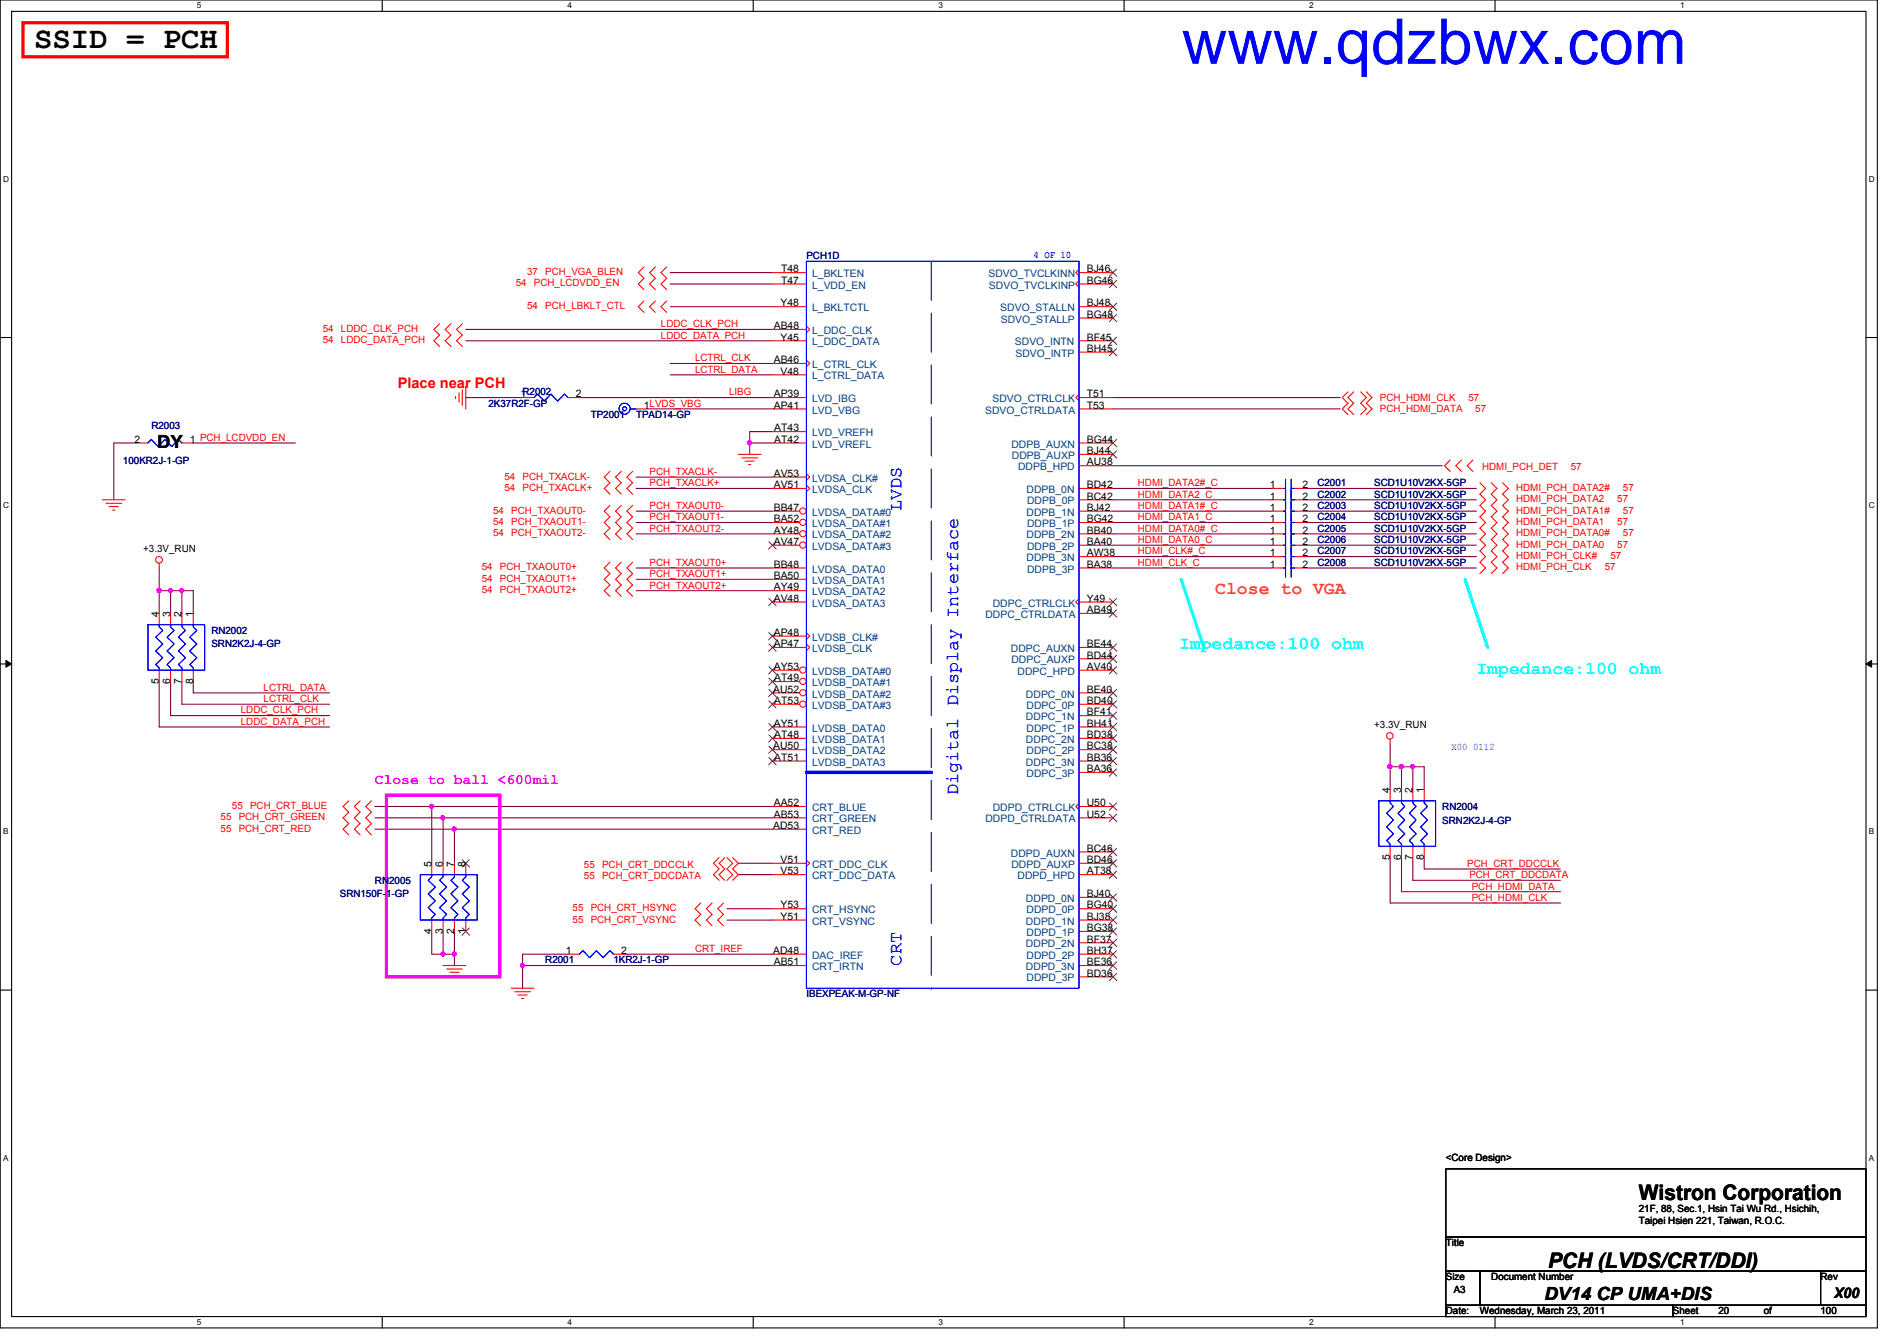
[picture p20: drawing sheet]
<svg xmlns="http://www.w3.org/2000/svg" width="297mm" height="210mm" viewBox="0 0 297 210" stroke-linecap="round" stroke-linejoin="round" font-family="sans-serif">
<defs><g id="words">
<text font-size="9.9" fill="#00f" x="185" y="10">www.qdzbwx.com</text>
<text font-size="4.8" x="5.4" y="7.6">SSID = PCH</text>
<g font-size="3.3">
<text x="256.6" y="187.9">Wistron Corporation</text>
<text x="242.4" y="198.5">PCH (LVDS/CRT/DDI)</text>
</g>
<g font-size="2.8">
<text x="24.6" y="70.2">DY</text>
<text x="241.8" y="203.5">DV14 CP UMA+DIS</text>
</g>
<g font-size="2.8" fill="#00f">
<text x="141.1" y="80" transform="rotate(-90 141.1 80)">LVDS</text>
<text x="150" y="124.5" transform="rotate(-90 150 124.5)">Digital Display Interface</text>
<text x="141.1" y="151.1" transform="rotate(-90 141.1 151.1)">CRT</text>
</g>
<text font-size="2.8" fill="#ff8000" x="190.3" y="93">Close to VGA</text>
<g font-size="2.8" fill="#0ff">
<text x="184.6" y="101.6">Impedance:100 ohm</text>
<text x="231.2" y="105.5">Impedance:100 ohm</text>
</g>
<text font-size="2.3" fill="#f00" x="62.3" y="60.8">Place near PCH</text>
<text font-size="2.3" fill="#f0f" x="58.7" y="122.8">Close to ball &lt;600mil</text>
<text font-size="2.3" x="287.2" y="203.2">X00</text>
<g font-size="1.6" fill="#000080">
<text x="126.3" y="40.6">PCH1D</text>
<text x="76.5" y="63.7">2K37R2F-GP</text>
<text x="92.5" y="65.4">TP2001</text>
<text x="99.6" y="65.4">TPAD14-GP</text>
<text x="23.7" y="67.2">R2003</text>
<text x="19.3" y="72.6">100KR2J-1-GP</text>
<text x="206.3" y="76.1">C2001</text>
<text x="206.3" y="77.9">C2002</text>
<text x="215.2" y="76.1">SCD1U10V2KX-5GP</text>
<text x="215.2" y="77.9">SCD1U10V2KX-5GP</text>
<text x="206.3" y="83.2">C2005</text>
<text x="206.3" y="79.7">C2003</text>
<text x="206.3" y="81.4">C2004</text>
<text x="215.2" y="83.2">SCD1U10V2KX-5GP</text>
<text x="215.2" y="79.7">SCD1U10V2KX-5GP</text>
<text x="215.2" y="81.4">SCD1U10V2KX-5GP</text>
<text x="206.3" y="86.8">C2007</text>
<text x="206.3" y="88.6">C2008</text>
<text x="206.3" y="85">C2006</text>
<text x="215.2" y="86.8">SCD1U10V2KX-5GP</text>
<text x="215.2" y="88.6">SCD1U10V2KX-5GP</text>
<text x="215.2" y="85">SCD1U10V2KX-5GP</text>
<text x="33.1" y="99.2">RN2002</text>
<text x="33.1" y="101.3">SRN2K2J-4-GP</text>
<text x="225.8" y="126.8">RN2004</text>
<text x="225.8" y="128.9">SRN2K2J-4-GP</text>
<text x="53.2" y="140.5">SRN150F-1-GP</text>
<text x="58.7" y="138.3">RN2005</text>
<text x="85.4" y="150.8">R2001</text>
<text x="96" y="150.8">1KR2J-1-GP</text>
<text x="126.3" y="156.1">IBEXPEAK-M-GP-NF</text>
</g>
<g font-size="1.6" fill="#00f">
<text x="161.8" y="40.3">4 OF 10</text>
<text x="227.3" y="117.3">X00 0112</text>
</g>
<g font-size="1.6" fill="#f00">
<text x="80.8" y="44.8">54</text>
<text x="82.5" y="43.1">37</text>
<text x="83.6" y="44.8">PCH_LCDVDD_EN</text>
<text x="85.4" y="43.1">PCH_VGA_BLEN</text>
<text x="50.5" y="51.9">54</text>
<text x="50.5" y="53.7">54</text>
<text x="53.4" y="51.9">LDDC_CLK_PCH</text>
<text x="53.4" y="53.7">LDDC_DATA_PCH</text>
<text x="82.5" y="48.4">54</text>
<text x="85.4" y="48.4">PCH_LBKLT_CTL</text>
<text x="103.5" y="51.2">LDDC_CLK_PCH</text>
<text x="103.5" y="53">LDDC_DATA_PCH</text>
<text x="108.8" y="58.3">LCTRL_DATA</text>
<text x="108.8" y="56.6">LCTRL_CLK</text>
<text x="114.2" y="61.9">LIBG</text>
<text x="216.1" y="62.8">PCH_HDMI_CLK</text>
<text x="216.1" y="64.6">PCH_HDMI_DATA</text>
<text x="229.9" y="62.8">57</text>
<text x="231" y="64.6">57</text>
<text x="79" y="75.1">54</text>
<text x="79" y="76.8">54</text>
<text x="81.8" y="75.1">PCH_TXACLK-</text>
<text x="81.8" y="76.8">PCH_TXACLK+</text>
<text x="101.7" y="74.3">PCH_TXACLK-</text>
<text x="101.7" y="76.1">PCH_TXACLK+</text>
<text x="178.2" y="76.1">HDMI_DATA2#_C</text>
<text x="178.2" y="77.9">HDMI_DATA2_C</text>
<text x="232.1" y="73.6">HDMI_PCH_DET</text>
<text x="237.4" y="76.8">HDMI_PCH_DATA2#</text>
<text x="246" y="73.6">57</text>
<text x="254.1" y="76.8">57</text>
<text x="77.2" y="80.4">54</text>
<text x="77.2" y="82.2">54</text>
<text x="77.2" y="83.9">54</text>
<text x="80" y="80.4">PCH_TXAOUT0-</text>
<text x="80" y="82.2">PCH_TXAOUT1-</text>
<text x="80" y="83.9">PCH_TXAOUT2-</text>
<text x="101.7" y="81.4">PCH_TXAOUT1-</text>
<text x="101.7" y="79.7">PCH_TXAOUT0-</text>
<text x="101.7" y="83.2">PCH_TXAOUT2-</text>
<text x="178.2" y="83.2">HDMI_DATA0#_C</text>
<text x="178.2" y="79.7">HDMI_DATA1#_C</text>
<text x="178.2" y="81.4">HDMI_DATA1_C</text>
<text x="237.4" y="83.9">HDMI_PCH_DATA0#</text>
<text x="237.4" y="82.2">HDMI_PCH_DATA1</text>
<text x="237.4" y="80.4">HDMI_PCH_DATA1#</text>
<text x="237.4" y="78.6">HDMI_PCH_DATA2</text>
<text x="253.2" y="82.2">57</text>
<text x="253.2" y="78.6">57</text>
<text x="254.1" y="83.9">57</text>
<text x="254.1" y="80.4">57</text>
<text x="75.4" y="89.3">54</text>
<text x="78.3" y="89.3">PCH_TXAOUT0+</text>
<text x="101.7" y="88.6">PCH_TXAOUT0+</text>
<text x="178.2" y="85">HDMI_DATA0_C</text>
<text x="178.2" y="86.8">HDMI_CLK#_C</text>
<text x="178.2" y="88.6">HDMI_CLK_C</text>
<text x="237.4" y="85.7">HDMI_PCH_DATA0</text>
<text x="237.4" y="89.3">HDMI_PCH_CLK</text>
<text x="237.4" y="87.5">HDMI_PCH_CLK#</text>
<text x="251.3" y="89.3">57</text>
<text x="252.2" y="87.5">57</text>
<text x="253.2" y="85.7">57</text>
<text x="75.4" y="91.1">54</text>
<text x="75.4" y="92.8">54</text>
<text x="78.3" y="91.1">PCH_TXAOUT1+</text>
<text x="78.3" y="92.8">PCH_TXAOUT2+</text>
<text x="101.7" y="90.3">PCH_TXAOUT1+</text>
<text x="101.7" y="92.1">PCH_TXAOUT2+</text>
<text x="37.7" y="113.5">LDDC_DATA_PCH</text>
<text x="37.7" y="111.7">LDDC_CLK_PCH</text>
<text x="41.3" y="108.1">LCTRL_DATA</text>
<text x="41.3" y="109.9">LCTRL_CLK</text>
<text x="34.5" y="128.4">55</text>
<text x="34.5" y="130.2">55</text>
<text x="36.3" y="126.6">55</text>
<text x="37.4" y="128.4">PCH_CRT_GREEN</text>
<text x="37.4" y="130.2">PCH_CRT_RED</text>
<text x="39.2" y="126.6">PCH_CRT_BLUE</text>
<text x="91.4" y="135.8">55</text>
<text x="91.4" y="137.6">55</text>
<text x="94.3" y="135.8">PCH_CRT_DDCCLK</text>
<text x="94.3" y="137.6">PCH_CRT_DDCDATA</text>
<text x="229.7" y="135.7">PCH_CRT_DDCCLK</text>
<text x="230.1" y="137.5">PCH_CRT_DDCDATA</text>
<text x="89.7" y="142.6">55</text>
<text x="92.5" y="142.6">PCH_CRT_HSYNC</text>
<text x="230.5" y="141">PCH_HDMI_CLK</text>
<text x="230.5" y="139.2">PCH_HDMI_DATA</text>
<text x="89.7" y="144.4">55</text>
<text x="92.5" y="144.4">PCH_CRT_VSYNC</text>
<text x="108.8" y="149">CRT_IREF</text>
</g>
<g font-size="1.6">
<text x="122.2" y="48">Y48</text>
<text x="122.3" y="42.6">T48</text>
<text x="122.3" y="44.4">T47</text>
<text x="170.2" y="42.6">BJ46</text>
<text x="170.2" y="48">BJ48</text>
<text x="170.2" y="44.4">BG46</text>
<text x="121.2" y="51.5">AB48</text>
<text x="122.2" y="53.3">Y45</text>
<text x="170.2" y="53.3">BF45</text>
<text x="170.2" y="49.7">BG48</text>
<text x="121.2" y="56.9">AB46</text>
<text x="122.2" y="58.6">V48</text>
<text x="170.2" y="55.1">BH45</text>
<text x="81.5" y="62.2">1R2002</text>
<text x="90.2" y="62.2">2</text>
<text x="100.8" y="64">1LVDS_VBG</text>
<text x="121.2" y="62.2">AP39</text>
<text x="121.2" y="64">AP41</text>
<text x="170.2" y="62.2">T51</text>
<text x="170.2" y="64">T53</text>
<text x="21" y="69.3">2</text>
<text x="29.7" y="69.3">1 PCH_LCDVDD_EN</text>
<text x="121.2" y="67.5">AT43</text>
<text x="121.2" y="69.3">AT42</text>
<text x="170.2" y="71.1">BJ44</text>
<text x="170.2" y="69.3">BG44</text>
<text x="121.2" y="74.6">AV53</text>
<text x="121.2" y="76.4">AV51</text>
<text x="170.2" y="76.4">BD42</text>
<text x="170.2" y="72.9">AU38</text>
<text x="198.8" y="76.4">1</text>
<text x="204" y="76.4">2</text>
<text x="121.2" y="80">BB47</text>
<text x="121.2" y="81.7">BA52</text>
<text x="121.2" y="83.5">AY48</text>
<text x="170.2" y="80">BJ42</text>
<text x="170.2" y="83.5">BB40</text>
<text x="170.2" y="78.2">BC42</text>
<text x="170.2" y="81.7">BG42</text>
<text x="198.8" y="83.5">1</text>
<text x="198.8" y="80">1</text>
<text x="198.8" y="81.7">1</text>
<text x="198.8" y="78.2">1</text>
<text x="204" y="83.5">2</text>
<text x="204" y="80">2</text>
<text x="204" y="81.7">2</text>
<text x="204" y="78.2">2</text>
<text x="22.4" y="86.4">+3.3V_RUN</text>
<text x="121.2" y="85.3">AV47</text>
<text x="121.2" y="88.9">BB48</text>
<text x="170.2" y="87.1">AW38</text>
<text x="170.2" y="85.3">BA40</text>
<text x="170.2" y="88.9">BA38</text>
<text x="198.8" y="87.1">1</text>
<text x="198.8" y="88.9">1</text>
<text x="198.8" y="85.3">1</text>
<text x="204" y="87.1">2</text>
<text x="204" y="88.9">2</text>
<text x="204" y="85.3">2</text>
<text x="121.2" y="90.6">BA50</text>
<text x="121.2" y="92.4">AY49</text>
<text x="121.2" y="94.2">AV48</text>
<text x="170.2" y="94.2">Y49</text>
<text x="170.2" y="96">AB49</text>
<text x="24.9" y="96.6" transform="rotate(-90 24.9 96.6)">4</text>
<text x="26.7" y="96.6" transform="rotate(-90 26.7 96.6)">3</text>
<text x="28.4" y="96.6" transform="rotate(-90 28.4 96.6)">2</text>
<text x="30.2" y="96.6" transform="rotate(-90 30.2 96.6)">1</text>
<text x="121.2" y="99.5">AP48</text>
<text x="121.2" y="101.3">AP47</text>
<text x="170.2" y="101.3">BE44</text>
<text x="24.9" y="107" transform="rotate(-90 24.9 107)">5</text>
<text x="26.7" y="107" transform="rotate(-90 26.7 107)">6</text>
<text x="28.4" y="107" transform="rotate(-90 28.4 107)">7</text>
<text x="30.2" y="107" transform="rotate(-90 30.2 107)">8</text>
<text x="121.2" y="104.9">AY53</text>
<text x="121.2" y="106.6">AT49</text>
<text x="170.2" y="103.1">BD44</text>
<text x="170.2" y="104.9">AV40</text>
<text x="121.1" y="108.4">AU52</text>
<text x="121.2" y="113.7">AY51</text>
<text x="121.2" y="110.2">AT53</text>
<text x="170.2" y="113.7">BH41</text>
<text x="170.2" y="110.2">BD40</text>
<text x="170.2" y="108.4">BE40</text>
<text x="170.2" y="112">BF41</text>
<text x="121.1" y="117.3">AU50</text>
<text x="121.2" y="115.5">AT48</text>
<text x="121.2" y="119.1">AT51</text>
<text x="170.2" y="117.3">BC38</text>
<text x="170.2" y="115.5">BD38</text>
<text x="170.2" y="119.1">BB36</text>
<text x="215.2" y="114">+3.3V_RUN</text>
<text x="170.2" y="120.9">BA36</text>
<text x="217.6" y="124.1" transform="rotate(-90 217.6 124.1)">4</text>
<text x="219.4" y="124.1" transform="rotate(-90 219.4 124.1)">3</text>
<text x="221.2" y="124.1" transform="rotate(-90 221.2 124.1)">2</text>
<text x="223" y="124.1" transform="rotate(-90 223 124.1)">1</text>
<text x="121.1" y="129.8">AD53</text>
<text x="121.2" y="126.2">AA52</text>
<text x="121.2" y="128">AB53</text>
<text x="170.2" y="126.2">U50</text>
<text x="170.2" y="128">U52</text>
<text x="67.6" y="135.7" transform="rotate(-90 67.6 135.7)">5</text>
<text x="69.3" y="135.7" transform="rotate(-90 69.3 135.7)">6</text>
<text x="71.1" y="135.7" transform="rotate(-90 71.1 135.7)">7</text>
<text x="72.9" y="135.7" transform="rotate(-90 72.9 135.7)">8</text>
<text x="122.2" y="135.1">V51</text>
<text x="122.2" y="136.9">V53</text>
<text x="170.2" y="135.1">BD46</text>
<text x="170.2" y="133.3">BC46</text>
<text x="170.2" y="136.9">AT38</text>
<text x="217.6" y="134.6" transform="rotate(-90 217.6 134.6)">5</text>
<text x="219.4" y="134.6" transform="rotate(-90 219.4 134.6)">6</text>
<text x="221.2" y="134.6" transform="rotate(-90 221.2 134.6)">7</text>
<text x="223" y="134.6" transform="rotate(-90 223 134.6)">8</text>
<text x="122.2" y="142.2">Y53</text>
<text x="122.2" y="144">Y51</text>
<text x="170.2" y="142.2">BG40</text>
<text x="170.2" y="140.4">BJ40</text>
<text x="170.2" y="144">BJ38</text>
<text x="67.6" y="146.1" transform="rotate(-90 67.6 146.1)">4</text>
<text x="69.3" y="146.1" transform="rotate(-90 69.3 146.1)">3</text>
<text x="71.1" y="146.1" transform="rotate(-90 71.1 146.1)">2</text>
<text x="72.9" y="146.1" transform="rotate(-90 72.9 146.1)">1</text>
<text x="88.6" y="149.3">1</text>
<text x="97.3" y="149.3">2</text>
<text x="121.1" y="149.3">AD48</text>
<text x="170.2" y="149.3">BH37</text>
<text x="170.2" y="145.8">BG38</text>
<text x="170.2" y="147.5">BF37</text>
<text x="121.2" y="151.1">AB51</text>
<text x="170.2" y="152.9">BD36</text>
<text x="170.2" y="151.1">BE36</text>
<text x="226.4" y="181.7">&lt;Core Design&gt;</text>
<text x="256.6" y="189.7">21F, 88, Sec.1, Hsin Tai Wu Rd., Hsichih,</text>
<text x="256.6" y="191.6">Taipei Hsien 221, Taiwan, R.O.C.</text>
<text x="226.4" y="195.1">Title</text>
<text x="226.4" y="200.4">Size</text>
<text x="227.6" y="202.4">A3</text>
<text x="233.5" y="200.4">Document Number</text>
<text x="285.1" y="200.4">Rev</text>
<text x="226.4" y="205.7">Date:</text>
<text x="231.7" y="205.7">Wednesday, March 23, 2011</text>
<text x="262" y="205.7">Sheet</text>
<text x="269.1" y="205.7">20</text>
<text x="276.2" y="205.7">of</text>
<text x="285.1" y="205.7">100</text>
</g>
<g font-size="1.6" fill="#004080">
<text x="127.2" y="43.4">L_BKLTEN</text>
<text x="127.2" y="45.2">L_VDD_EN</text>
<text x="154.8" y="43.4">SDVO_TVCLKINN</text>
<text x="154.9" y="45.2">SDVO_TVCLKINP</text>
<text x="127.2" y="48.7">L_BKLTCTL</text>
<text x="127.2" y="52.3">L_DDC_CLK</text>
<text x="156.6" y="48.7">SDVO_STALLN</text>
<text x="156.7" y="50.5">SDVO_STALLP</text>
<text x="127.2" y="57.6">L_CTRL_CLK</text>
<text x="127.2" y="59.4">L_CTRL_DATA</text>
<text x="127.2" y="54.1">L_DDC_DATA</text>
<text x="158.9" y="54.1">SDVO_INTN</text>
<text x="159" y="55.8">SDVO_INTP</text>
<text x="127.2" y="62.9">LVD_IBG</text>
<text x="127.2" y="64.7">LVD_VBG</text>
<text x="154.3" y="64.7">SDVO_CTRLDATA</text>
<text x="155.4" y="62.9">SDVO_CTRLCLK</text>
<text x="127.2" y="68.3">LVD_VREFH</text>
<text x="127.2" y="70.1">LVD_VREFL</text>
<text x="158.4" y="70.1">DDPB_AUXN</text>
<text x="158.5" y="71.8">DDPB_AUXP</text>
<text x="127.2" y="75.4">LVDSA_CLK#</text>
<text x="127.2" y="77.2">LVDSA_CLK</text>
<text x="159.4" y="73.6">DDPB_HPD</text>
<text x="160.7" y="77.2">DDPB_0N</text>
<text x="127.2" y="80.7">LVDSA_DATA#0</text>
<text x="127.2" y="82.5">LVDSA_DATA#1</text>
<text x="160.7" y="80.7">DDPB_1N</text>
<text x="160.8" y="79">DDPB_0P</text>
<text x="160.8" y="82.5">DDPB_1P</text>
<text x="127.2" y="84.3">LVDSA_DATA#2</text>
<text x="127.2" y="86.1">LVDSA_DATA#3</text>
<text x="127.2" y="89.6">LVDSA_DATA0</text>
<text x="160.7" y="84.3">DDPB_2N</text>
<text x="160.7" y="87.8">DDPB_3N</text>
<text x="160.8" y="86.1">DDPB_2P</text>
<text x="160.8" y="89.6">DDPB_3P</text>
<text x="127.2" y="91.4">LVDSA_DATA1</text>
<text x="127.2" y="93.2">LVDSA_DATA2</text>
<text x="127.2" y="95">LVDSA_DATA3</text>
<text x="155.4" y="95">DDPC_CTRLCLK</text>
<text x="127.2" y="100.3">LVDSB_CLK#</text>
<text x="154.3" y="96.7">DDPC_CTRLDATA</text>
<text x="127.2" y="102.1">LVDSB_CLK</text>
<text x="127.2" y="105.6">LVDSB_DATA#0</text>
<text x="127.2" y="107.4">LVDSB_DATA#1</text>
<text x="158.3" y="102.1">DDPC_AUXN</text>
<text x="158.4" y="103.8">DDPC_AUXP</text>
<text x="159.3" y="105.6">DDPC_HPD</text>
<text x="127.2" y="109.2">LVDSB_DATA#2</text>
<text x="127.2" y="111">LVDSB_DATA#3</text>
<text x="160.7" y="109.2">DDPC_0N</text>
<text x="160.7" y="112.7">DDPC_1N</text>
<text x="160.7" y="111">DDPC_0P</text>
<text x="127.2" y="114.5">LVDSB_DATA0</text>
<text x="127.2" y="116.3">LVDSB_DATA1</text>
<text x="127.2" y="118.1">LVDSB_DATA2</text>
<text x="127.2" y="119.8">LVDSB_DATA3</text>
<text x="160.7" y="116.3">DDPC_2N</text>
<text x="160.7" y="119.8">DDPC_3N</text>
<text x="160.7" y="114.5">DDPC_1P</text>
<text x="160.7" y="118.1">DDPC_2P</text>
<text x="160.7" y="121.6">DDPC_3P</text>
<text x="127.2" y="127">CRT_BLUE</text>
<text x="127.2" y="128.7">CRT_GREEN</text>
<text x="127.2" y="130.5">CRT_RED</text>
<text x="154.3" y="128.7">DDPD_CTRLDATA</text>
<text x="155.4" y="127">DDPD_CTRLCLK</text>
<text x="127.2" y="135.8">CRT_DDC_CLK</text>
<text x="127.2" y="137.6">CRT_DDC_DATA</text>
<text x="158.3" y="134.1">DDPD_AUXN</text>
<text x="158.4" y="135.8">DDPD_AUXP</text>
<text x="159.3" y="137.6">DDPD_HPD</text>
<text x="127.2" y="143">CRT_HSYNC</text>
<text x="160.7" y="141.2">DDPD_0N</text>
<text x="160.7" y="143">DDPD_0P</text>
<text x="127.2" y="144.7">CRT_VSYNC</text>
<text x="160.7" y="148.3">DDPD_2N</text>
<text x="160.7" y="144.7">DDPD_1N</text>
<text x="160.7" y="146.5">DDPD_1P</text>
<text x="127.2" y="151.8">CRT_IRTN</text>
<text x="127.2" y="150.1">DAC_IREF</text>
<text x="160.7" y="151.8">DDPD_3N</text>
<text x="160.7" y="150.1">DDPD_2P</text>
<text x="160.7" y="153.6">DDPD_3P</text>
</g>
<g font-size="1.3">
<text x="30.8" y="1.3">5</text>
<text x="88.9" y="1.3">4</text>
<text x="146.9" y="1.3">3</text>
<text x="205" y="1.3">2</text>
<text x="263.1" y="1.3">1</text>
<text x=".5" y="28.4">D</text>
<text x="292.6" y="28.4">D</text>
<text x=".5" y="79.5">C</text>
<text x="292.6" y="79.5">C</text>
<text x=".5" y="130.6">B</text>
<text x="292.6" y="130.6">B</text>
<text x=".5" y="181.7">A</text>
<text x="292.6" y="181.7">A</text>
<text x="30.8" y="207.4">5</text>
<text x="88.9" y="207.4">4</text>
<text x="146.9" y="207.4">3</text>
<text x="205" y="207.4">2</text>
<text x="263.1" y="207.4">1</text>
</g>
</g></defs>
<path d="M0 0h294v207.9h-294zM1.8 1.8h290.4v204.3h-290.4z" fill="none" stroke="#000" stroke-width=".17"/>
<g fill="#fff">
<path d="M30.8 .2h.7v1.4h-.7z"/>
<path d="M30.8 206.2h.7v1.4h-.7z"/>
</g>
<path d="M59.9 0v1.8M59.9 206.1v1.8" fill="none" stroke="#000" stroke-width=".17"/>
<g fill="#fff">
<path d="M88.9 .2h.6v1.4h-.6z"/>
<path d="M88.9 206.2h.6v1.4h-.6z"/>
</g>
<path d="M117.9 0v1.8M117.9 206.1v1.8" fill="none" stroke="#000" stroke-width=".17"/>
<g fill="#fff">
<path d="M146.9 .2h.7v1.4h-.7z"/>
<path d="M146.9 206.2h.7v1.4h-.7z"/>
</g>
<path d="M176 0v1.8M176 206.1v1.8" fill="none" stroke="#000" stroke-width=".17"/>
<g fill="#fff">
<path d="M205 .2h.7v1.4h-.7z"/>
<path d="M205 206.2h.7v1.4h-.7z"/>
</g>
<path d="M234.1 0v1.8M234.1 206.1v1.8" fill="none" stroke="#000" stroke-width=".17"/>
<g fill="#fff">
<path d="M263.1 .2h.7v1.4h-.7z"/>
<path d="M263.1 206.2h.7v1.4h-.7z"/>
<path d="M.5 27.3h.9v1.4h-.9z"/>
<path d="M292.6 27.3h.9v1.4h-.9z"/>
<path d="M.5 78.4h.9v1.4h-.9z"/>
<path d="M292.6 78.4h.9v1.4h-.9z"/>
</g>
<path d="M0 52.8h1.8M292.2 52.8h1.8" fill="none" stroke="#000" stroke-width=".17"/>
<g fill="#fff">
<path d="M.5 129.5h.8v1.4h-.8z"/>
<path d="M292.6 129.5h.9v1.4h-.9z"/>
</g>
<path d="M0 103.9h1.8M292.2 103.9h1.8" fill="none" stroke="#000" stroke-width=".17"/>
<path d="M.9 103.4l.9 .5-.9 .5zM292.2 103.9l.9-.5v1z" fill="#000"/>
<path d="M.9 103.4l.9 .5-.9 .5zM292.2 103.9l.9-.5v1z" fill="none" stroke="#000" stroke-width=".16"/>
<g fill="#fff">
<path d="M.5 180.5h.8v1.4h-.8z"/>
<path d="M292.6 180.5h.9v1.4h-.9z"/>
</g>
<path d="M0 155h1.8M292.2 155h1.8" fill="none" stroke="#000" stroke-width=".17"/>
<path d="M81.8 151.1h39.1" fill="none" stroke="#800040" stroke-width=".17"/>
<circle cx="81.8" cy="151.1" r=".32" fill="#f0f"/>
<circle cx="81.8" cy="151.1" r=".32" fill="none" stroke="#f0f" stroke-width=".17"/>
<path d="M67.6 149.4h3.6M88.9 149.4h-7.1v5.3M97.8 149.4h23.1" fill="none" stroke="#800040" stroke-width=".17"/>
<circle cx="69.4" cy="149.3" r=".32" fill="#f0f"/>
<circle cx="69.4" cy="149.3" r=".32" fill="none" stroke="#f0f" stroke-width=".17"/>
<path d="M104.9 48h16M104.9 42.7h16M104.9 44.4h16M21.4 69.3h-3.6v8.9M90.7 62.2h30.2M101.4 64h19.5M67.6 126.2h53.3M115.6 135.1h5.3M113.8 142.2h7.1M113.8 144h7.1" fill="none" stroke="#800040" stroke-width=".17"/>
<circle cx="67.6" cy="126.2" r=".32" fill="#f0f"/>
<circle cx="67.6" cy="126.2" r=".32" fill="none" stroke="#f0f" stroke-width=".17"/>
<path d="M69.4 128h51.5" fill="none" stroke="#800040" stroke-width=".17"/>
<circle cx="69.4" cy="128" r=".32" fill="#f0f"/>
<circle cx="69.4" cy="128" r=".32" fill="none" stroke="#f0f" stroke-width=".17"/>
<path d="M30.3 69.3h16M117.4 69.3h3.5M115.6 136.9h5.3" fill="none" stroke="#800040" stroke-width=".17"/>
<circle cx="117.4" cy="69.3" r=".32" fill="#f0f"/>
<circle cx="117.4" cy="69.3" r=".32" fill="none" stroke="#f0f" stroke-width=".17"/>
<path d="M28.5 92.5h1.8v3.5M30.3 106.7v1.8h21.3M71.2 149.4v1.7" fill="none" stroke="#800040" stroke-width=".17"/>
<circle cx="71.1" cy="149.3" r=".32" fill="#f0f"/>
<circle cx="71.1" cy="149.3" r=".32" fill="none" stroke="#f0f" stroke-width=".17"/>
<path d="M71.2 129.8h49.7" fill="none" stroke="#800040" stroke-width=".17"/>
<circle cx="71.1" cy="129.8" r=".32" fill="#f0f"/>
<circle cx="71.1" cy="129.8" r=".32" fill="none" stroke="#f0f" stroke-width=".17"/>
<path d="M26.7 92.5v3.5" fill="none" stroke="#800040" stroke-width=".17"/>
<circle cx="26.7" cy="92.4" r=".32" fill="#f0f"/>
<circle cx="26.7" cy="92.4" r=".32" fill="none" stroke="#f0f" stroke-width=".17"/>
<path d="M72.9 51.6h48M72.9 53.3h48M104.9 58.7h16M104.9 56.9h16M24.9 92.5v3.5M69.4 145.8v3.6" fill="none" stroke="#800040" stroke-width=".17"/>
<circle cx="24.9" cy="92.4" r=".32" fill="#f0f"/>
<circle cx="24.9" cy="92.4" r=".32" fill="none" stroke="#f0f" stroke-width=".17"/>
<path d="M26.7 92.5h1.8M24.9 106.7v7.1h26.7M26.7 106.7v5.3h24.9M58.7 128h10.7v7.1" fill="none" stroke="#800040" stroke-width=".17"/>
<circle cx="28.5" cy="92.4" r=".32" fill="#f0f"/>
<circle cx="28.5" cy="92.4" r=".32" fill="none" stroke="#f0f" stroke-width=".17"/>
<g fill="none" stroke="#800040" stroke-width=".17">
<path d="M72.9 62.2h8.9M99.6 74.7h21.3M99.6 76.5h21.3M120.9 67.6h-3.5v3.5M174.3 72.9h51.5M174.3 62.2h35.5M174.3 64h35.5M174.3 76.5h24.9M174.3 78.2h24.9M204.5 76.5h26.7M204.5 78.2h26.7M24.9 88.9v3.6h1.8"/>
<path d="M28.5 92.5v3.5M99.6 81.8h21.3M99.6 90.7h21.3M99.6 80h21.3M99.6 88.9h21.3M99.6 83.6h21.3M99.6 92.5h21.3M174.3 85.3h24.9M174.3 83.6h24.9M174.3 87.1h24.9M174.3 80h24.9M174.3 88.9h24.9"/>
<path d="M174.3 81.8h24.9M204.5 83.6h26.7M204.5 85.3h26.7M204.5 81.8h26.7M204.5 87.1h26.7M204.5 88.9h26.7M204.5 80h26.7M28.5 106.7v3.5h23.1M58.7 126.2h8.9v8.9M58.7 129.8h12.5v5.3M219.5 120v3.6M221.2 120h1.8v3.6"/>
<path d="M223 134.2v1.8h21.3M67.6 145.8v3.6M71.2 145.8v3.6"/>
</g>
<circle cx="219.4" cy="120" r=".33" fill="#f0f"/>
<circle cx="219.4" cy="120" r=".33" fill="none" stroke="#f0f" stroke-width=".17"/>
<path d="M217.7 120v3.6" fill="none" stroke="#800040" stroke-width=".17"/>
<circle cx="217.6" cy="120" r=".33" fill="#f0f"/>
<circle cx="217.6" cy="120" r=".33" fill="none" stroke="#f0f" stroke-width=".17"/>
<path d="M217.7 134.2v7.2h26.6M219.5 120h1.7M219.5 134.2v5.4h24.8" fill="none" stroke="#800040" stroke-width=".17"/>
<circle cx="221.2" cy="120" r=".33" fill="#f0f"/>
<circle cx="221.2" cy="120" r=".33" fill="none" stroke="#f0f" stroke-width=".17"/>
<path d="M217.7 116.5v3.5h1.8M221.2 120v3.6M221.2 134.2v3.6h23.1" fill="none" stroke="#800040" stroke-width=".17"/>
<g fill="none" stroke="#f00" stroke-width=".17">
<path d="M68.8 50.7l-.9 .9 .9 .9-.9 .8 .9 .9M70.6 50.7l-.9 .9 .9 .9-.9 .8 .9 .9M72.4 50.7l-.9 .9 .9 .9-.9 .8 .9 .9M100.8 47.1l-.9 .9 .9 .9M100.8 41.8l-.9 .9 .9 .9-.9 .8 .9 .9M102.6 47.1l-.9 .9 .9 .9M102.6 41.8l-.9 .9 .9 .9-.9 .8 .9 .9M104.4 47.1l-.9 .9 .9 .9M104.4 41.8l-.9 .9 .9 .9-.9 .8 .9 .9M120.9 48h5.4M120.9 42.7h5.4M120.9 56.9h5.4"/>
<path d="M120.9 58.7h5.4M120.9 51.6h5.4M120.9 53.3h5.4M120.9 44.4h5.4M126.3 56.4l.5 .5-.5 .5M126.3 51.1l.5 .5-.5 .5M16 78.2h3.6M16.6 78.8h2.4M17.1 79.3h1.4M17.6 79.8h.4M71.3 62.1v.3M71.9 61.5v1.4"/>
<path d="M72.4 61v2.5M72.9 60.5v3.5M95.5 73.8l-.9 .9 .9 .9-.9 .9 .9 .8M95.5 79.1l-.9 .9 .9 .9-.9 .9 .9 .9-.9 .9 .9 .9M97.3 73.8l-.9 .9 .9 .9-.9 .9 .9 .8M97.3 79.1l-.9 .9 .9 .9-.9 .9 .9 .9-.9 .9 .9 .9M99.1 73.8l-.9 .9 .9 .9-.9 .9 .9 .8M99.1 79.1l-.9 .9 .9 .9-.9 .9 .9 .9-.9 .9 .9 .9M115.6 71.1h3.6M116.2 71.7h2.4M116.7 72.2h1.4M117.2 72.7h.4"/>
<path d="M120.9 74.7h5.4M120.9 76.5h5.4M126.3 74.2l.5 .5-.5 .5M126.3 75.9l.5 .6-.5 .5M211.1 61.3l-.9 .9 .9 .9-.9 .9 .9 .9M212 61.3l-.9 .9 .9 .9-.9 .9 .9 .9M213.1 61.3l.8 .9-.8 .9 .8 .9-.8 .9M213.9 61.3l.9 .9-.9 .9 .9 .9-.9 .9M227.1 72l-.9 .9 .9 .9M228.9 72l-.9 .9 .9 .9M230.6 72l-.9 .9 .9 .9M231.7 75.6l.9 .9-.9 .8 .9 .9-.9 .9 .9 .9-.9 .9 .9 .9-.9 .9 .9 .9-.9 .9 .9 .8-.9 .9 .9 .9-.9 .9 .9 .9-.9 .9"/>
<path d="M233.5 75.6l.9 .9-.9 .8 .9 .9-.9 .9 .9 .9-.9 .9 .9 .9-.9 .9 .9 .9-.9 .9 .9 .8-.9 .9 .9 .9-.9 .9 .9 .9-.9 .9M235.3 75.6l.9 .9-.9 .8 .9 .9-.9 .9 .9 .9-.9 .9 .9 .9-.9 .9 .9 .9-.9 .9 .9 .8-.9 .9 .9 .9-.9 .9 .9 .9-.9 .9M24.9 88.2v.7M95.5 88l-.9 .9 .9 .9-.9 .9 .9 .9-.9 .9 .9 .8M97.3 88l-.9 .9 .9 .9-.9 .9 .9 .9-.9 .9 .9 .8M99.1 88l-.9 .9 .9 .9-.9 .9 .9 .9-.9 .9 .9 .8M199.2 83.6h1.8M199.2 80h1.8M202.7 83.6h1.8M202.7 80h1.8M217.7 115.7v.8M54.6 125.3l-.9 .9 .9 .9-.9 .9 .9 .9-.9 .9 .9 .9"/>
<path d="M56.4 125.3l-.9 .9 .9 .9-.9 .9 .9 .9-.9 .9 .9 .9M58.2 125.3l-.9 .9 .9 .9-.9 .9 .9 .9-.9 .9 .9 .9M67.6 135.1v1.8M69.4 135.1v1.8M71.2 135.1v1.8M72.9 135.1v1.8M112.6 134.2l-.9 .9 .9 .9-.9 .9 .9 .9M113.5 134.2l-.9 .9 .9 .9-.9 .9 .9 .9M113.8 134.2l.9 .9-.9 .9 .9 .9-.9 .9M114.7 134.2l.9 .9-.9 .9 .9 .9-.9 .9M67.6 144v1.8M69.4 151.1h3.5"/>
<path d="M69.4 144v1.8M69.9 151.7h2.5M70.4 152.2h1.5M71 152.7h.3M71.2 144v1.8M72.9 144v1.8M80 154.7h3.6M80.6 155.2h2.5M81.1 155.7h1.4M81.7 156.3h.3M109.7 141.4l-.9 .8 .9 .9-.9 .9 .9 .9M111.5 141.4l-.9 .8 .9 .9-.9 .9 .9 .9"/>
<path d="M113.3 141.4l-.9 .8 .9 .9-.9 .9 .9 .9"/>
<circle cx="24.9" cy="87.6" r=".52"/>
<circle cx="217.6" cy="115.2" r=".51"/>
</g>
<path d="M226.4 183h65.8v10.6h-65.8zM226.4 193.6h65.8v5.4h-65.8zM226.4 199h5.3v5.3h-5.3zM231.7 199h53.4v5.3h-53.4zM285.1 199h7.1v5.3h-7.1zM226.4 204.3h35.6v1.8h-35.6zM262 204.3h30.2v1.8h-30.2z" fill="none" stroke="#000" stroke-width=".17"/>
<path d="M3.6 3.6h32v5.3h-32z" fill="none" stroke="#f00" stroke-width=".51"/>
<path d="M60.5 124.5h17.8v28.4h-17.8z" fill="none" stroke="#f0f" stroke-width=".51"/>
<path d="M185 90.7l3.5 10.6M229.4 90.7l3.6 10.6" fill="none" stroke="#0ff" stroke-width=".51"/>
<g fill="none" stroke="#00f" stroke-width=".17">
<path d="M201.3 78.6v2.8M202.2 78.6v2.8M201 83.6h.3M201 80h.3M201.3 82.1v2.9M202.2 83.6h.5M202.2 80h.5M202.2 82.1v2.9M65.8 136.9h8.9v7.1h-8.9zM67.6 136.9v.3l-.5 .6 1.1 1.1-1.1 1 1.1 1.1-1.1 1.1 1.1 1-.6 .6v.3M69.4 136.9v.3l-.6 .6 1.1 1.1-1.1 1 1.1 1.1-1.1 1.1 1.1 1-.5 .6v.3M71.2 136.9v.3l-.6 .6 1.1 1.1-1.1 1 1.1 1.1-1.1 1.1 1.1 1-.5 .6v.3"/>
<path d="M72.9 136.9v.3l-.5 .6 1.1 1.1-1.1 1 1.1 1.1-1.1 1.1 1.1 1-.6 .6v.3"/>
</g>
<path d="M72.4 134.6l1.1 1.1M73.5 134.6l-1.2 1.1M72.4 145.2l1.1 1.2M73.5 145.2l-1.2 1.2" fill="none" stroke="#804000" stroke-width=".16"/>
<circle cx="125.7" cy="80" r=".5" fill="#fff"/>
<g fill="none" stroke="#f00" stroke-width=".17">
<path d="M120.9 80h4.3"/>
<circle cx="125.7" cy="80" r=".5"/>
</g>
<circle cx="125.7" cy="81.8" r=".5" fill="#fff"/>
<g fill="none" stroke="#f00" stroke-width=".17">
<path d="M120.9 81.8h4.3"/>
<circle cx="125.7" cy="81.8" r=".5"/>
</g>
<circle cx="125.7" cy="83.5" r=".5" fill="#fff"/>
<g fill="none" stroke="#f00" stroke-width=".17">
<path d="M120.9 83.6h4.3"/>
<circle cx="125.7" cy="83.5" r=".5"/>
</g>
<circle cx="125.7" cy="85.3" r=".5" fill="#fff"/>
<g fill="none" stroke="#f00" stroke-width=".17">
<path d="M120.9 85.3h4.3M120.9 88.9h5.4M120.9 90.7h5.4M120.9 92.5h5.4M120.9 94.2h5.4M120.9 99.6h5.4M126.3 99.1l.5 .5-.5 .5M120.9 101.3h5.4M126.3 100.8l.5 .5-.5 .6"/>
<circle cx="125.7" cy="85.3" r=".5"/>
</g>
<path d="M120.4 84.8l1.1 1.1M120.4 93.7l1.1 1.1M120.4 99l1.1 1.2M121.5 84.8l-1.2 1.1M121.5 93.7l-1.2 1.1M121.5 99l-1.2 1.2M120.4 100.8l1.1 1.1M121.5 100.8l-1.2 1.1" fill="none" stroke="#804000" stroke-width=".16"/>
<circle cx="125.7" cy="104.9" r=".5" fill="#fff"/>
<g fill="none" stroke="#f00" stroke-width=".17">
<path d="M120.9 104.9h4.3"/>
<circle cx="125.7" cy="104.9" r=".5"/>
</g>
<path d="M120.4 104.4l1.1 1.1M121.5 104.4l-1.2 1.1" fill="none" stroke="#804000" stroke-width=".16"/>
<circle cx="125.7" cy="106.7" r=".5" fill="#fff"/>
<g fill="none" stroke="#f00" stroke-width=".17">
<path d="M120.9 106.7h4.3"/>
<circle cx="125.7" cy="106.7" r=".5"/>
</g>
<path d="M120.4 106.1l1.1 1.2M121.5 106.1l-1.2 1.2" fill="none" stroke="#804000" stroke-width=".16"/>
<circle cx="125.7" cy="108.4" r=".5" fill="#fff"/>
<g fill="none" stroke="#f00" stroke-width=".17">
<path d="M120.9 108.5h4.3"/>
<circle cx="125.7" cy="108.4" r=".5"/>
</g>
<path d="M120.4 107.9l1.1 1.2M121.5 107.9l-1.2 1.2" fill="none" stroke="#804000" stroke-width=".16"/>
<circle cx="125.7" cy="110.2" r=".5" fill="#fff"/>
<g fill="none" stroke="#f00" stroke-width=".17">
<path d="M168.9 43.9l-.5 .5 .5 .6M168.9 42.2l-.5 .5 .5 .5M168.9 44.4h5.4M168.9 42.7h5.4M168.9 49.8h5.4M168.9 48h5.4M168.9 55.1h5.4M168.9 53.3h5.4M21.4 69.3h1.8M28.5 69.3h1.8M81.8 62.2h1.8M88.9 62.2h1.8"/>
<path d="M99.6 64h1.8M120.9 67.6h5.4M120.9 69.3h5.4M120.9 62.2h5.4M120.9 64h5.4M168.9 61.7l-.5 .5 .5 .5M168.9 76.5h5.4M168.9 69.3h5.4M168.9 78.2h5.4M168.9 62.2h5.4M168.9 64h5.4M168.9 71.1h5.4"/>
<path d="M168.9 72.9h5.4M199.2 76.5h1.8M199.2 78.2h1.8M202.7 76.5h1.8M202.7 78.2h1.8M24.9 96v1.8M26.7 96v1.8M28.5 96v1.8M30.3 96v1.8M168.9 93.7l-.5 .5 .5 .5M168.9 80h5.4M168.9 83.6h5.4"/>
<path d="M168.9 87.1h5.4M168.9 81.8h5.4M168.9 85.3h5.4M168.9 88.9h5.4M168.9 94.2h5.4M168.9 96h5.4M199.2 87.1h1.8M199.2 81.8h1.8M199.2 85.3h1.8M199.2 88.9h1.8M202.7 87.1h1.8M202.7 81.8h1.8"/>
<path d="M202.7 85.3h1.8M202.7 88.9h1.8M24.9 104.9v1.8M26.7 104.9v1.8M28.5 104.9v1.8M30.3 104.9v1.8M120.9 110.2h4.3M120.9 113.8h5.4M120.9 115.6h5.4M120.9 119.1h5.4M120.9 117.3h5.4M168.9 110.2h5.4"/>
<path d="M168.9 113.8h5.4M168.9 108.5h5.4M168.9 112h5.4M168.9 115.6h5.4M168.9 119.1h5.4M168.9 117.3h5.4M168.9 101.3h5.4M168.9 103.1h5.4M168.9 104.9h5.4M120.9 126.2h5.4M120.9 135.1h5.4M120.9 136.9h5.4"/>
<path d="M120.9 128h5.4M120.9 129.8h5.4M126.3 134.6l.5 .5-.5 .5M168.9 125.7l-.5 .5 .5 .5M168.9 120.9h5.4M168.9 126.2h5.4M168.9 135.1h5.4M168.9 136.9h5.4M168.9 128h5.4M168.9 133.3h5.4M217.7 123.6v1.7M217.7 132.5v1.7"/>
<path d="M219.5 123.6v1.7M219.5 132.5v1.7M221.2 123.6v1.7M221.2 132.5v1.7M223 123.6v1.7M223 132.5v1.7M88.9 149.4h1.8M96.1 149.4h1.7M120.9 151.1h5.4M120.9 144h5.4M120.9 149.4h5.4M120.9 142.2h5.4"/>
<path d="M168.9 147.6h5.4M168.9 151.1h5.4M168.9 140.5h5.4M168.9 144h5.4M168.9 149.4h5.4M168.9 152.9h5.4M168.9 142.2h5.4M168.9 145.8h5.4"/>
<circle cx="125.7" cy="110.2" r=".5"/>
</g>
<g fill="none" stroke="#804000" stroke-width=".16">
<path d="M173.7 43.9l1.2 1.1M173.7 42.1l1.2 1.2M173.7 49.2l1.2 1.2M173.7 47.5l1.2 1.1M173.7 54.6l1.2 1.1M173.7 52.8l1.2 1.1M174.8 43.9l-1.1 1.1M174.8 42.1l-1.1 1.2M174.8 49.2l-1.1 1.2M174.8 47.5l-1.1 1.1M174.8 54.6l-1.1 1.1M174.8 52.8l-1.1 1.1"/>
<path d="M173.7 68.8l1.2 1.1M173.7 70.6l1.2 1.1M174.8 68.8l-1.1 1.1M174.8 70.6l-1.1 1.1M173.7 93.7l1.2 1.1M173.7 95.5l1.2 1.1M174.8 93.7l-1.1 1.1M174.8 95.5l-1.1 1.1M120.4 109.7l1.1 1.1M120.4 113.2l1.1 1.2M120.4 115l1.1 1.2M120.4 116.8l1.1 1.1"/>
<path d="M120.4 118.6l1.1 1.1M121.5 109.7l-1.2 1.1M121.5 113.2l-1.2 1.2M121.5 115l-1.2 1.2M121.5 116.8l-1.2 1.1M121.5 118.6l-1.2 1.1M173.7 107.9l1.2 1.2M173.7 111.5l1.2 1.1M173.7 115l1.2 1.2M173.7 118.6l1.2 1.1M173.7 113.2l1.2 1.2M173.7 109.7l1.2 1.1"/>
<path d="M173.7 116.8l1.2 1.1M173.7 100.8l1.2 1.1M173.7 102.6l1.2 1.1M173.7 104.4l1.2 1.1M174.8 107.9l-1.1 1.2M174.8 111.5l-1.1 1.1M174.8 115l-1.1 1.2M174.8 118.6l-1.1 1.1M174.8 113.2l-1.1 1.2M174.8 109.7l-1.1 1.1M174.8 116.8l-1.1 1.1M174.8 100.8l-1.1 1.1"/>
<path d="M174.8 102.6l-1.1 1.1M174.8 104.4l-1.1 1.1M173.7 139.9l1.2 1.2M173.7 120.4l1.2 1.1M173.7 125.7l1.2 1.1M173.7 127.5l1.2 1.1M173.7 132.8l1.2 1.1M173.7 134.6l1.2 1.1M173.7 136.4l1.2 1.1M174.8 139.9l-1.1 1.2M174.8 120.4l-1.1 1.1M174.8 125.7l-1.1 1.1"/>
<path d="M174.8 127.5l-1.1 1.1M174.8 132.8l-1.1 1.1M174.8 134.6l-1.1 1.1M174.8 136.4l-1.1 1.1M173.7 147l1.2 1.2M173.7 150.6l1.2 1.1M173.7 143.5l1.2 1.1M173.7 148.8l1.2 1.1M173.7 152.4l1.2 1.1M173.7 141.7l1.2 1.1M173.7 145.2l1.2 1.2M174.8 147l-1.1 1.2"/>
<path d="M174.8 150.6l-1.1 1.1M174.8 143.5l-1.1 1.1M174.8 148.8l-1.1 1.1M174.8 152.4l-1.1 1.1M174.8 141.7l-1.1 1.1M174.8 145.2l-1.1 1.2"/>
</g>
<g fill="none" stroke="#00f" stroke-width=".17">
<path d="M126.3 40.9h42.6v113.8h-42.6zM23.2 69.3l.5-.5 1.1 1.1 1-1.1 1.1 1.1 1-1.1 .6 .5M83.6 62.2l.6-.5 1 1.1 1.1-1.1 1 1.1 1.1-1.1 .5 .5M98.7 64h.9M201 76.5h.3M201 78.2h.3M201.3 75v2.9M201.3 76.8v2.9M202.2 76.5h.5M202.2 78.2h.5M202.2 75v2.9M202.2 76.8v2.9"/>
<path d="M23.2 97.8h8.8v7.1h-8.8zM24.9 97.8v.3l.6 .6-1.1 1 1.1 1.1-1.1 1.1 1.1 1.1-1.1 1 .5 .6v.3M26.7 97.8v.3l.6 .6-1.1 1 1.1 1.1-1.1 1.1 1.1 1.1-1.1 1 .5 .6v.3M28.5 97.8v.3l.5 .6-1.1 1 1.1 1.1-1.1 1.1 1.1 1.1-1.1 1 .6 .6v.3M30.3 97.8v.3l.5 .6-1.1 1 1.1 1.1-1.1 1.1 1.1 1.1-1.1 1 .6 .6v.3M201 87.1h.3M201 81.8h.3M201 88.9h.3M201 85.3h.3M201.3 85.7v2.9M201.3 80.3v2.9M201.3 87.5v2.8"/>
<path d="M201.3 83.9v2.9M202.2 87.1h.5M202.2 81.8h.5M202.2 88.9h.5M202.2 85.3h.5M202.2 85.7v2.9M202.2 80.3v2.9M202.2 87.5v2.8M202.2 83.9v2.9M215.9 125.3h8.9v7.2h-8.9zM217.7 125.3v.4l.5 .5-1.1 1.1 1.1 1.1-1.1 1.1 1.1 1-1.1 1.1 .6 .5v.4M219.5 125.3v.4l.5 .5-1.1 1.1 1.1 1.1-1.1 1.1 1.1 1-1.1 1.1 .6 .5v.4"/>
<path d="M221.2 125.3v.4l.5 .5-1 1.1 1 1.1-1 1.1 1 1-1 1.1 .5 .5v.4M223 125.3v.4l.5 .5-1 1.1 1 1.1-1 1.1 1 1-1 1.1 .5 .5v.4M90.7 149.4l.6-.6 1 1.1 1.1-1.1 1 1.1 1.1-1.1 .6 .6"/>
<circle cx="97.8" cy="64" r=".32"/>
<circle cx="97.8" cy="64" r=".87"/>
</g>
<path d="M145.8 40.9v113.8M145.8 154.7h.1" fill="none" stroke="#fff" stroke-width=".16" stroke-dasharray="6.1 2"/>
<path d="M145.8 40.9v113.8M145.8 154.7h.1" fill="none" stroke="#00f" stroke-width=".16" stroke-dasharray="6.1 2"/>
<path d="M126.3 120.9h19.5" fill="none" stroke="#00f" stroke-width=".51"/>
<circle cx="81.8" cy="151.1" r=".32" fill="#f0f"/>
<circle cx="81.8" cy="151.1" r=".32" fill="none" stroke="#f0f" stroke-width=".17"/>
<circle cx="69.4" cy="149.3" r=".32" fill="#f0f"/>
<circle cx="69.4" cy="149.3" r=".32" fill="none" stroke="#f0f" stroke-width=".17"/>
<circle cx="67.6" cy="126.2" r=".32" fill="#f0f"/>
<circle cx="67.6" cy="126.2" r=".32" fill="none" stroke="#f0f" stroke-width=".17"/>
<circle cx="69.4" cy="128" r=".32" fill="#f0f"/>
<circle cx="69.4" cy="128" r=".32" fill="none" stroke="#f0f" stroke-width=".17"/>
<circle cx="117.4" cy="69.3" r=".32" fill="#f0f"/>
<circle cx="117.4" cy="69.3" r=".32" fill="none" stroke="#f0f" stroke-width=".17"/>
<circle cx="71.1" cy="149.3" r=".32" fill="#f0f"/>
<circle cx="71.1" cy="149.3" r=".32" fill="none" stroke="#f0f" stroke-width=".17"/>
<circle cx="71.1" cy="129.8" r=".32" fill="#f0f"/>
<circle cx="71.1" cy="129.8" r=".32" fill="none" stroke="#f0f" stroke-width=".17"/>
<circle cx="26.7" cy="92.4" r=".32" fill="#f0f"/>
<circle cx="26.7" cy="92.4" r=".32" fill="none" stroke="#f0f" stroke-width=".17"/>
<circle cx="24.9" cy="92.4" r=".32" fill="#f0f"/>
<circle cx="24.9" cy="92.4" r=".32" fill="none" stroke="#f0f" stroke-width=".17"/>
<circle cx="28.5" cy="92.4" r=".32" fill="#f0f"/>
<circle cx="28.5" cy="92.4" r=".32" fill="none" stroke="#f0f" stroke-width=".17"/>
<circle cx="219.4" cy="120" r=".33" fill="#f0f"/>
<circle cx="219.4" cy="120" r=".33" fill="none" stroke="#f0f" stroke-width=".17"/>
<circle cx="217.6" cy="120" r=".33" fill="#f0f"/>
<circle cx="217.6" cy="120" r=".33" fill="none" stroke="#f0f" stroke-width=".17"/>
<circle cx="221.2" cy="120" r=".33" fill="#f0f"/>
<circle cx="221.2" cy="120" r=".33" fill="none" stroke="#f0f" stroke-width=".17"/>
<use href="#words"/>
</svg>
